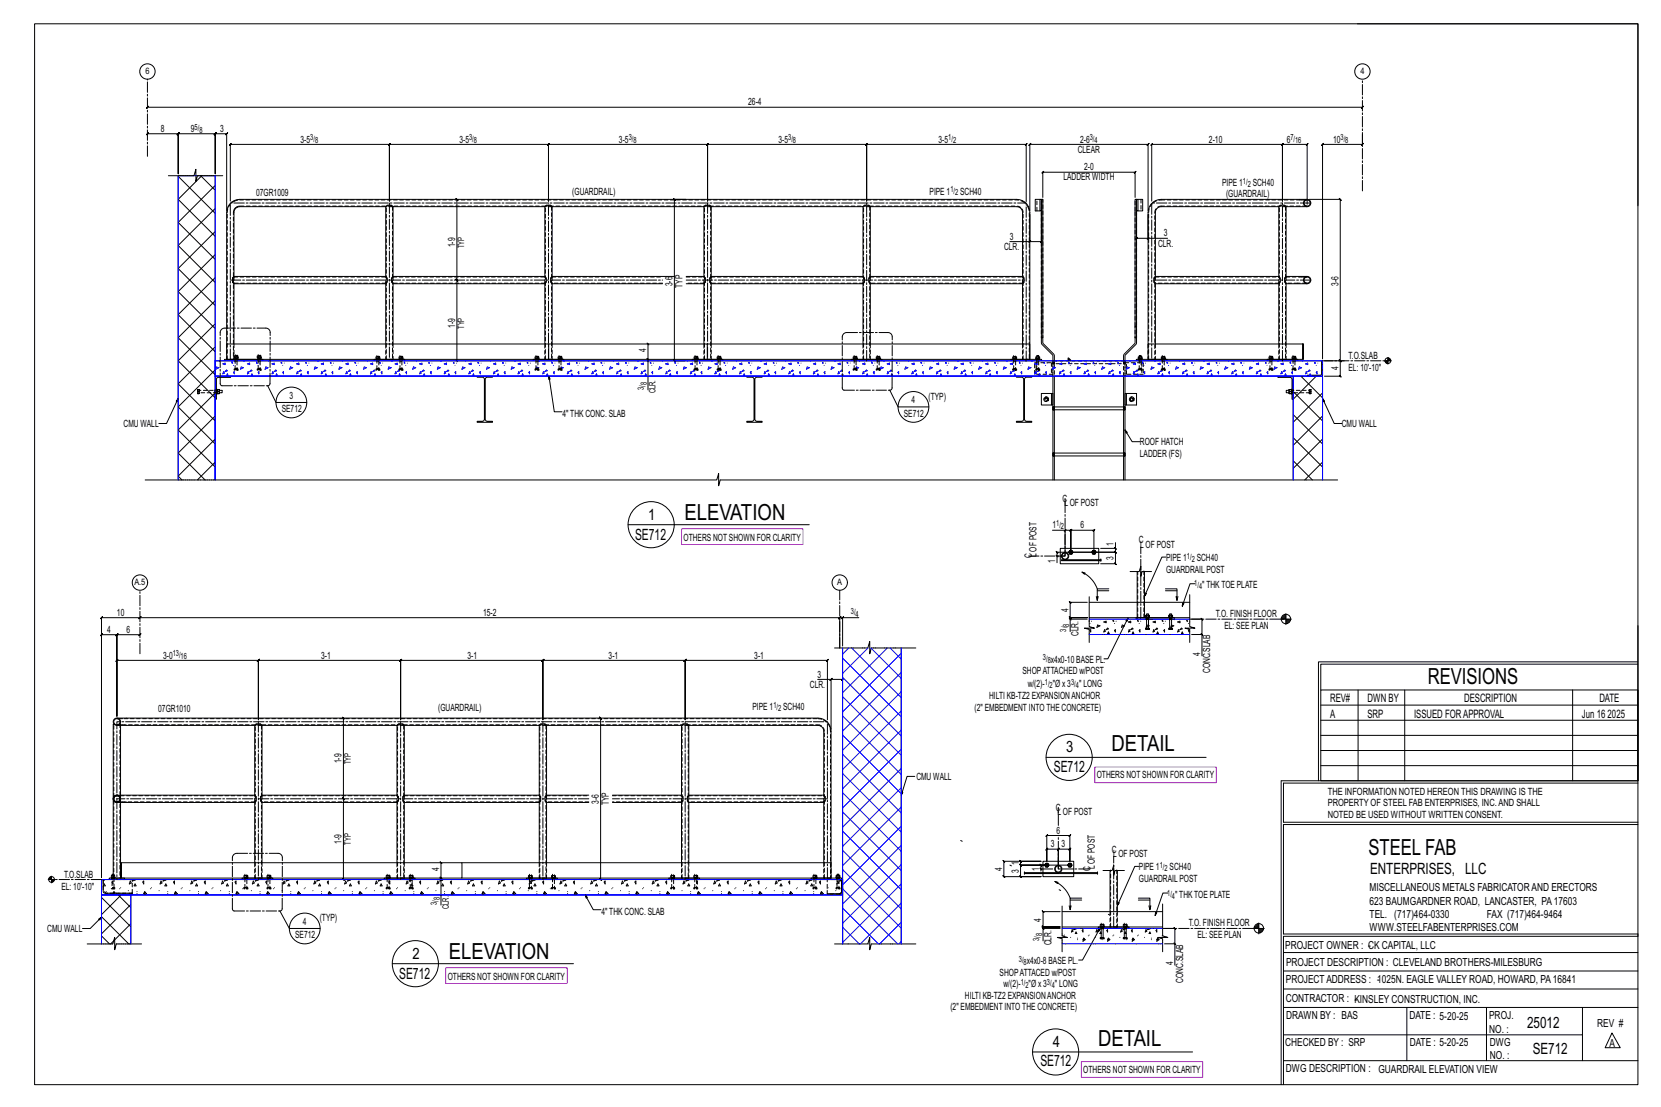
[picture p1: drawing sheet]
<svg xmlns="http://www.w3.org/2000/svg" width="914mm" height="610mm" viewBox="0 0 914 610" stroke-linecap="round" stroke-linejoin="round" font-family="sans-serif">
<defs><g id="words">
<g font-size="12.2">
<text x="377" y="286">ELEVATION</text>
<text x="786" y="377">REVISIONS</text>
<text x="612" y="414">DETAIL</text>
<text x="753" y="471">STEEL FAB</text>
<text x="247" y="528">ELEVATION</text>
<text x="605" y="576">DETAIL</text>
</g>
<g font-size="8.6">
<text x="357" y="286">1</text>
<text x="350" y="297">SE712</text>
<text x="587" y="414">3</text>
<text x="580" y="425">SE712</text>
<text x="754" y="481">ENTERPRISES, LLC</text>
<text x="227" y="528">2</text>
<text x="220" y="539">SE712</text>
<text x="841" y="566">25012</text>
<text x="580" y="577">4</text>
<text x="844" y="580">SE712</text>
<text x="573" y="587">SE712</text>
</g>
<g font-size="6.4">
<text x="732" y="386">REV#</text>
<text x="753" y="386">DWN BY</text>
<text x="806" y="386">DESCRIPTION</text>
<text x="880" y="386">DATE</text>
<text x="732" y="395">A</text>
<text x="753" y="395">SRP</text>
<text x="778" y="395">ISSUED FORAPPROVAL</text>
<text x="871" y="395">Jun 16</text>
<text x="885" y="395">2025</text>
</g>
<g font-size="6.1">
<text x="754" y="491">MISCELLANEOUS METALS FABRICATORAND ERECTORS</text>
<text x="754" y="498">623 BAUMGARDNER ROAD, LANCASTER, PA17603</text>
<text x="754" y="505">TEL. (717)464-0330</text>
<text x="819" y="505">FAX (717)464-9464</text>
<text x="754" y="513">WWW.STEELFABENTERPRISES.COM</text>
<text x="708" y="523">PROJECT OWNER : -CK CAPITAL, LLC</text>
<text x="708" y="532">PROJECT DESCRIPTION : CLEVELAND BROTHERS-MILESBURG</text>
<text x="708" y="541">PROJECTADDRESS : -1025N. EAGLE VALLEY ROAD, HOWARD, PA16841</text>
<text x="708" y="552">CONTRACTOR : -KINSLEY CONSTRUCTION, INC.</text>
<text x="708" y="561">DRAWN BY : BAS</text>
<text x="776" y="561">DATE : 5-20-25</text>
<text x="820" y="561">PROJ.</text>
<text x="820" y="569">NO. :</text>
<text x="879" y="566">REV #</text>
<text x="708" y="576">CHECKED BY : SRP</text>
<text x="776" y="576">DATE : 5-20-25</text>
<text x="820" y="576">DWG</text>
<text x="886" y="577">A</text>
<text x="820" y="583">NO. :</text>
<text x="708" y="590">DWG DESCRIPTION : GUARDRAIL ELEVATION VIEW</text>
</g>
<g font-size="5.5">
<text x="412" y="58">26-4</text>
<text x="89" y="73">8</text>
<text x="105" y="73">9</text>
<text x="121" y="73">3</text>
<text x="165" y="79">3-5</text>
<text x="253" y="79">3-5</text>
<text x="341" y="79">3-5</text>
<text x="429" y="79">3-5</text>
<text x="517" y="79">3-5</text>
<text x="595" y="79">2-6</text>
<text x="666" y="79">2-10</text>
<text x="708" y="79">6</text>
<text x="734" y="79">10</text>
<text x="593" y="84">CLEAR</text>
<text x="597" y="94">2-0</text>
<text x="585" y="99">LADDER WIDTH</text>
<text x="141" y="108">07GR1009</text>
<text x="315" y="107">(GUARDRAIL)</text>
<text x="512" y="107">PIPE 1</text>
<text x="529" y="107">SCH40</text>
<text x="673" y="102">PIPE 1</text>
<text x="690" y="102">SCH40</text>
<text x="675" y="108">(GUARDRAIL)</text>
<text x="641" y="130">3</text>
<text x="251" y="136" transform="rotate(-90 251 136)">1-9</text>
<text x="553" y="138">CLR.</text>
<text x="556" y="132">3</text>
<text x="638" y="136">CLR.</text>
<text x="370" y="158" transform="rotate(-90 370 158)">3-6</text>
<text x="376" y="159" transform="rotate(-90 376 159)">TYP</text>
<text x="737" y="158" transform="rotate(-90 737 158)">3-6</text>
<text x="251" y="181" transform="rotate(-90 251 181)">1-9</text>
<text x="356" y="194" transform="rotate(-90 356 194)">4</text>
<text x="742" y="198">T.O.SLAB</text>
<text x="737" y="204" transform="rotate(-90 737 204)">4</text>
<text x="742" y="204">EL: 10'-10&quot;</text>
<text x="159" y="220">3</text>
<text x="511" y="220">(TYP)</text>
<text x="155" y="227">SE712</text>
<text x="502" y="222">4</text>
<text x="310" y="229">4&quot; THK CONC. SLAB</text>
<text x="498" y="229">SE712</text>
<text x="68" y="235">CMU WALL</text>
<text x="739" y="235">CMU WALL</text>
<text x="628" y="245">ROOF HATCH</text>
<text x="628" y="251">LADDER (FS)</text>
<text x="585" y="276">C</text>
<text x="586" y="278">L</text>
<text x="589" y="278">OF POST</text>
<text x="579" y="291">1</text>
<text x="595" y="291">6</text>
<text x="376" y="298">OTHERS NOT SHOWN FOR CLARITY</text>
<text x="627" y="299">C</text>
<text x="571" y="304" transform="rotate(-90 571 304)">OF POST</text>
<text x="613" y="301" transform="rotate(-90 613 301)">1</text>
<text x="628" y="302">LOF POST</text>
<text x="568" y="307" transform="rotate(-90 568 307)">C</text>
<text x="571" y="307" transform="rotate(-90 571 307)">L</text>
<text x="581" y="310" transform="rotate(-90 581 310)">1</text>
<text x="613" y="308" transform="rotate(-90 613 308)">3</text>
<text x="642" y="309">PIPE 1</text>
<text x="659" y="309">SCH40</text>
<text x="642" y="316">GUARDRAILPOST</text>
<text x="662" y="324">&quot; THKTOE PLATE</text>
<text x="64" y="339">10</text>
<text x="266" y="339">15-2</text>
<text x="588" y="337" transform="rotate(-90 588 337)">4</text>
<text x="669" y="340">T.O. FINISH FLOOR</text>
<text x="674" y="346">EL: SEE PLAN</text>
<text x="59" y="349">4</text>
<text x="70" y="349">6</text>
<text x="594" y="350" transform="rotate(-90 594 350)">CLR.</text>
<text x="90" y="363">3-0</text>
<text x="177" y="363">3-1</text>
<text x="257" y="363">3-1</text>
<text x="335" y="363">3-1</text>
<text x="415" y="363">3-1</text>
<text x="579" y="365">x4x0-10 BASE PL.</text>
<text x="661" y="361" transform="rotate(-90 661 361)">4</text>
<text x="563" y="371">SHOPATTACHED w/POST</text>
<text x="666" y="371" transform="rotate(-90 666 371)">CONC.SLAB</text>
<text x="450" y="373">3</text>
<text x="446" y="379">CLR.</text>
<text x="566" y="379">w/(2)-</text>
<text x="580" y="379">&quot;Ø x 3</text>
<text x="594" y="379">&quot; LONG</text>
<text x="545" y="385">HILTI KB-TZ2 EXPANSIONANCHOR</text>
<text x="87" y="392">07GR1010</text>
<text x="241" y="391">(GUARDRAIL)</text>
<text x="414" y="391">PIPE 1</text>
<text x="431" y="391">SCH40</text>
<text x="536" y="392">(2&quot; EMBEDMENT INTO THE CONCRETE)</text>
<text x="188" y="420" transform="rotate(-90 188 420)">1-9</text>
<text x="504" y="429">CMU WALL</text>
<text x="604" y="428">OTHERS NOT SHOWN FOR CLARITY</text>
<text x="731" y="438">THE INFORMATION NOTED HEREON THIS DRAWING IS THE</text>
<text x="330" y="443" transform="rotate(-90 330 443)">3-6</text>
<text x="335" y="443" transform="rotate(-90 335 443)">TYP</text>
<text x="581" y="446">C</text>
<text x="582" y="449">L</text>
<text x="585" y="449">OF POST</text>
<text x="731" y="444">PROPERTY OF STEEL FAB ENTERPRISES, INC.AND SHALL</text>
<text x="731" y="451">NOTED BE USED WITHOUT WRITTEN CONSENT.</text>
<text x="582" y="459">6</text>
<text x="188" y="465" transform="rotate(-90 188 465)">1-9</text>
<text x="578" y="467">3</text>
<text x="584" y="467">3</text>
<text x="612" y="470">C</text>
<text x="613" y="472">LOF POST</text>
<text x="242" y="479" transform="rotate(-90 242 479)">4</text>
<text x="552" y="480" transform="rotate(-90 552 480)">4</text>
<text x="561" y="476" transform="rotate(-90 561 476)">1</text>
<text x="572" y="480" transform="rotate(-90 572 480)">1</text>
<text x="600" y="480" transform="rotate(-90 600 480)">C</text>
<text x="603" y="479" transform="rotate(-90 603 479)">LOF POST</text>
<text x="627" y="479">PIPE 1</text>
<text x="644" y="479">SCH40</text>
<text x="35" y="483">T.O.SLAB</text>
<text x="561" y="481" transform="rotate(-90 561 481)">3</text>
<text x="627" y="486">GUARDRAILPOST</text>
<text x="34" y="490">EL: 10'-10&quot;</text>
<text x="647" y="494">&quot; THKTOE PLATE</text>
<text x="331" y="504">4&quot; THK CONC. SLAB</text>
<text x="167" y="509">4</text>
<text x="176" y="507">(TYP)</text>
<text x="573" y="508" transform="rotate(-90 573 508)">4</text>
<text x="26" y="513">CMU WALL</text>
<text x="654" y="510">T.O. FINISH FLOOR</text>
<text x="163" y="517">SE712</text>
<text x="579" y="521" transform="rotate(-90 579 521)">CLR.</text>
<text x="659" y="517">EL: SEE PLAN</text>
<text x="565" y="531">x4x0-8 BASE PL.</text>
<text x="646" y="531" transform="rotate(-90 646 531)">4</text>
<text x="246" y="540">OTHERS NOT SHOWN FOR CLARITY</text>
<text x="550" y="537">SHOPATTACED w/POST</text>
<text x="552" y="543">w/(2)-</text>
<text x="566" y="543">&quot;Ø x 3</text>
<text x="581" y="543">&quot; LONG</text>
<text x="651" y="541" transform="rotate(-90 651 541)">CONC.SLAB</text>
<text x="531" y="550">HILTI KB-TZ2 EXPANSIONANCHOR</text>
<text x="523" y="556">(2&quot; EMBEDMENT INTO THE CONCRETE)</text>
<text x="596" y="591">OTHERS NOT SHOWN FOR CLARITY</text>
</g>
<g font-size="4.9">
<text x="80" y="41">6</text>
<text x="749" y="41">4</text>
<text x="256" y="137" transform="rotate(-90 256 137)">TYP</text>
<text x="256" y="181" transform="rotate(-90 256 181)">TYP</text>
<text x="361" y="217" transform="rotate(-90 361 217)">CLR.</text>
<text x="74" y="322">A.5</text>
<text x="461" y="322">A</text>
<text x="193" y="421" transform="rotate(-90 193 421)">TYP</text>
<text x="193" y="465" transform="rotate(-90 193 465)">TYP</text>
<text x="247" y="501" transform="rotate(-90 247 501)">CLR.</text>
</g>
<g font-size="4.7">
<text x="107" y="71">5/</text>
<text x="110" y="73">8</text>
<text x="171" y="77">3/</text>
<text x="258" y="77">3/</text>
<text x="346" y="77">3/</text>
<text x="434" y="77">3/</text>
<text x="522" y="77">1/</text>
<text x="600" y="77">3/</text>
<text x="710" y="77">7/</text>
<text x="738" y="77">3/</text>
<text x="173" y="79">8</text>
<text x="261" y="79">8</text>
<text x="349" y="79">8</text>
<text x="437" y="79">8</text>
<text x="525" y="79">2</text>
<text x="603" y="79">4</text>
<text x="713" y="79">16</text>
<text x="741" y="79">8</text>
<text x="684" y="101">1/</text>
<text x="523" y="106">1/</text>
<text x="526" y="108">2</text>
<text x="687" y="103">2</text>
<text x="354" y="215" transform="rotate(-90 354 215)">3/</text>
<text x="356" y="212" transform="rotate(-90 356 212)">8</text>
<text x="581" y="290">1/</text>
<text x="584" y="291">2</text>
<text x="653" y="308">1/</text>
<text x="656" y="309">2</text>
<text x="657" y="323">1/</text>
<text x="660" y="324">4</text>
<text x="468" y="338">3/</text>
<text x="471" y="340">4</text>
<text x="587" y="348" transform="rotate(-90 587 348)">3/</text>
<text x="589" y="345" transform="rotate(-90 589 345)">8</text>
<text x="95" y="361">13/</text>
<text x="99" y="363">16</text>
<text x="574" y="364">3/</text>
<text x="577" y="365">8</text>
<text x="575" y="377">1/</text>
<text x="590" y="377">3/</text>
<text x="578" y="379">2</text>
<text x="592" y="379">4</text>
<text x="426" y="390">1/</text>
<text x="428" y="392">2</text>
<text x="638" y="478">1/</text>
<text x="641" y="480">2</text>
<text x="242" y="496" transform="rotate(-90 242 496)">8</text>
<text x="643" y="493">1/</text>
<text x="645" y="495">4</text>
<text x="241" y="498" transform="rotate(-90 241 498)">3/</text>
<text x="574" y="516" transform="rotate(-90 574 516)">8</text>
<text x="572" y="518" transform="rotate(-90 572 518)">3/</text>
<text x="561" y="529">3/</text>
<text x="564" y="531">8</text>
<text x="562" y="542">1/</text>
<text x="565" y="544">2</text>
<text x="576" y="542">3/</text>
<text x="579" y="544">4</text>
</g>
</g></defs>
<g fill="none" stroke="#000" stroke-width=".55">
<path d="M19 13h883v584h-883zM747 13h155v100M81 59h669l-1 1 2-2-1 1M82 58l-1 2zM81 74l1-1-1 1h17l1-1-1 1v22v-22l1-1-1 1h20l1-1-1 1v22v-22l1-1-1 1h7h-1l1-1v1v42M750 74v6l1-1-2 1h1h-22l1-1-2 1h1v118M93 97h14l1-4v7l1-3h14M98 97l20 20M98 97h.1M110 97l8 8M111 97l-13 13 20 20M118 115l-20 20 20 21"/>
<path d="M118 102l-20 20M127 111v-31h-1l1-1v1h87l1-1-1 1v31v-31l1-1-1 1h88h-1l1-1v1v31v-31h-1l1-1v1h88h-1l1-1v1v31v-31h-1l1-1v1h87l1-1-1 1v31v-31l1-1-1 1h88h-1l1-1v1v31M212 114h1M212 114v38M212 114h-81l-2 2v1v35M212 114l1-1h3v1M216 114h84M216 114h.1M216 114v38M252 110l-1-1 1 1v44h-1l1 1-1-1 1 1v-1v45M300 114v38M304 114h.1"/>
<path d="M304 114h84M304 114l-1-1h-2l-1 1M304 114v38M378 110h-7v-1l1 1h-1v89v-1l1 1h-1h7M388 114v38M391 114h.1M391 114v-1h-3v1M475 114h-83v38l-1 1v2l1 1v33M475 114l1-1h2l1 1M475 114v38M479 114v38M479 114h82l1 1 1 2v35"/>
<path d="M567 116v-36h-1l2-1-1 1h65h-1l2-1-1 1v36M567 118v15h-11M572 110h1v6h-1zM572 110h-2v6h2M573 110h1v76h-1zM573 117v16h1l-1 1v-1h-6M574 109v-14l1-1-1 1h51h-1l1-1v1v14M625 110h1v76h-1zM626 110v6zM626 117v14l-1 1 1-1h6M626 110h3v6h-3M632 118v13h11"/>
<path d="M634 111v-31l1-1-1 1h72l1-1-1 1v31v-31l1-1-1 1h14h-1l1-1v1v32M704 114h.1M704 114v38M704 114h-66l-1 1-1 2v35M704 114l1-1h2l1 1M708 114h.1M708 114h12M708 114v38M720 110h-81a7 7 0 0 0-7 7v72M721 110h17l-1-1 1 1v89l-1-1 1 1h2M98 123l20 20M118 127l-20 21"/>
<path d="M567 133l-1 1 1-1zM632 131h1l-1 1zM98 148l20 20M118 140l-20 21 20 20M118 153l-20 20M129 156v33M129 152l-1 1v2l1 1M129 152h83l1 1v2l-1 1h-83M129 152h.1M129 156h.1M212 156v33M216 153v-1h84l1 1v2l-1 1h-84v-1z"/>
<path d="M216 156v33M300 156v33M304 156v33M371 152h-67l-1 1v2l1 1h61M378 156h10M378 152h10M388 152h.1M388 156h.1M388 156v33M388 152v1v2v1M392 152h83l1 1v2l-1 1h-83M475 156v33"/>
<path d="M479 156v33M563 152h-84l-1 1v2l1 1h84M563 152h.1M563 156h.1M563 156v33M563 152l1 1v2l-1 1M636 156v33M636 152l-1 1v2l1 1M636 152h68l1 1v2l-1 1h-68M636 152h.1M636 156h.1M704 156v33"/>
<path d="M708 156v33M720 152h-12l-1 1v2l1 1h12M98 173l20 21M118 166l-20 20 20 20M118 178l-20 21M98 199l20 20M118 191l-20 20 20 21M124 198h21v1h-21zM125 189h177v9h-177zM125 189v-72a7 7 0 0 1 7-7h428a7 7 0 0 1 7 7v81M206 198h17v1h-17zM207 198h.1"/>
<path d="M209 198h.1M220 198h.1M221 198h.1M251 198l1 1zM293 198h17v1h-17zM295 198h.1M296 198h.1M302 189h87v9h-87M308 198h.1M309 198h.1M356 189l1 1zM356 197l1 1z"/>
<path d="M357 189v9l-1-1 1 1h-1l1 1v16M381 198h17v1h-17zM383 198h.1M384 198h.1M389 189h178v9h-178M395 198h.1M396 198h.1M469 198h17v1h-17zM470 198h.1M471 198h.1M483 198h.1M484 198h.1"/>
<path d="M556 198h17v1h-17zM558 198h.1M559 198h.1M570 198v-1h1v1M570 198h2zM571 198h.1M572 198v-1h-1v-1h1v2M572 198h.1M573 186v3l7 7v3M574 186v3l6 6v4M588 198l1 1M588 197l1 2"/>
<path d="M588 198v1M588 197l2 1M625 186v3l-6 6v4M626 198h17v1h-17zM626 186l-1 3-6 7v3M627 198v-1v1M627 198h2zM627 198h.1M628 198v-1h-1v-1h1l1 2M628 198h.1M640 198h.1M641 198h.1"/>
<path d="M698 198h16v1h-16zM699 198h.1M700 198h.1M712 198h.1M713 198h.1M717 189v9h-85v-9h86v9h-1M729 199h9l-1-1 1 1v8h-1l1 1v-1h-9M762 199h4M762 199l2 1M763 199l1 1M763 199h1M764 199h.1"/>
<path d="M764 198l1 1M764 197l2 2M764 198v1M764 197v4M764 197l2 1M98 219l-6 14h-5M109 215h1v2h-1zM118 215v1M118 207h9v1h-7h-1v12h-1zM118 216l-20 21 20 20M118 204l-20 20M119 214v3z"/>
<path d="M119 217h.1M119 214h.1M119 215v1M119 215h2v2h-2zM119 214l2 1M119 217h2M121 215h1v1h-1M147 212l5 10h17M263 207h8v1h-3l-1 1v22l1 1h3v1h-8v-1h3l1-1v-22l-1-1h-3zM302 207l3 20h4M411 207h9v1h-4v1v22v1h4v1h-9v-1h3l1-1v-22l-1-1h-3zM490 215l4 9h17"/>
<path d="M560 207h8v1h-3l-1 1v22l1 1h3v1h-8v-1h3l1-1v-22l-1-1h-3zM573 217h7v6h-7zM579 217v6M580 207v57M619 207v57M619 217h7v6h-7zM620 217v6M703 207h9v13h-1v-12h-1h-7zM710 215h-2v1h2M710 215h1v2M710 217h1M711 214v3z"/>
<path d="M711 214h-1v3h1M711 215v1M712 216l16 16M712 215v1M712 216h.1M716 207l12 12M720 207l7-1 1-7v8h-8zM721 215h1v2h-1zM725 207l-13 13M728 219l7 14h4M728 216l-16 17M98 224l20 20"/>
<path d="M118 229l-20 20M580 224h39v2h-39zM619 237l4 6h4M712 228l16 16M728 229l-16 16M98 250l15 14M118 242l-20 20 2 2M118 254l-9 10M580 249h39v2h-39zM712 241l16 16M712 254l10 10M728 242l-16 16"/>
<path d="M728 254l-10 10M80 264h315l1-3v7v-4h340M346 289h100M579 292h7v14h-4v4M586 292l1-1-1 1zM586 292h4h-1l1-1v1v12v-12h-1l1-1v1h12l1-1-1 1v12M614 299v3h-8M581 306l1 1zM584 302h21v8h-21zM588 304a1.1 1.1 0 0 0 2 1 1.1 1.1 0 0 0 1-1M588 304a1.1 1.1 0 0 1 2-1 1.1 1.1 0 0 1 1 1M589 303h1l1 1-1 1h-1l-1-1z"/>
<path d="M590 304h24l1 1-1-1v6l1 1-1-1h-8M590 304h-8h-1l1 1v-1v2M596 315l1 1zM596 315a16 16 0 0 1 8 9M601 304l1 1M602 303l-1 1M602 303h1v1v1h-1l-1-1zM602 305h1M602 303h1M603 303v1M603 304v1M606 308h-22v1h22"/>
<path d="M606 308v1M614 301l1 1zM614 302v2l1 1-1-1h-24M622 315h5l1-3v5l1-2h5M626 315v25h4v-25M642 307h-2l-10 21M463 340l-1 1zM464 340l-1 1zM599 332h-10v-1l1 1h-1v8l1 1-1-1h10h-10l1 1-1-1v1M600 329v16l3 1h-6l3 1v7M600 332h55M604 328v3"/>
<path d="M604 325h6M610 324h-6v7l1-3M631 340v-1v1M631 340h2zM632 340v-1h-1v-1h1l1 2M642 324h6v7l-1-3M642 325h6M643 340v-1h1v1M643 340h2zM645 340v-1h-1v-1h1l1 2M648 328v3M655 327v18l3 1h-6l3 1v7"/>
<path d="M658 321h-3l-4 13M707 338l-2 2M708 339l-2 2M708 340l-1 1M708 338l-3 3M708 338v6M76 341l2-1zM459 357h19l1-4v7l1-3h24M462 340v17M464 340h-2h1l-1 1v-1h-385h1l-2 1 1-1h-21l-1 1 1-1v143v-133h-1l1-1v1h8l1-1-1 1v44v-44l1-1-1 1h13h-1l2-1-1 1M473 340h-9v16M589 340l1 1z"/>
<path d="M599 341h-10v7M600 342h.1M600 340h55M600 343h.1M600 347v1zM601 342h.1M604 344l2 1h-2zM606 341h.1M608 343l1-1v1zM608 347l1 1h-1zM610 346l-1 1zM610 348l1 1h-1z"/>
<path d="M613 342h.1M614 343h.1M614 347v1zM614 342h.1M618 344l1 1h-2zM619 341h1M621 340l-11 23h-2M621 343l1-1v1zM622 347v1h-1zM622 347l1-1h1zM624 348v1h-1zM625 340h22v1h-22z"/>
<path d="M626 342h1zM627 343h.1M627 347h1v1zM628 342h.1M631 346v1zM631 341v5h1v1h1v-1h-1v-5M631 347h1M631 340v1M631 344l2 1h-2zM632 340v1M633 341h.1M635 343l1-1v1z"/>
<path d="M635 347l1 1h-1zM636 347l1-1zM637 348l1 1h-1zM640 342h.1M641 343h.1M641 347v1zM641 342h1M643 346h1v1h-1zM644 341v5h1v1h1v-1h-1v-5M644 347h1M644 340v1M645 344l1 1h-2z"/>
<path d="M645 340v1M647 341h.1M648 343l2-1v1zM649 347v1h-1zM650 347v-1h1zM651 348v1h-1zM653 342h1zM654 343h.1M654 347h1v1zM656 349h6v12M656 341h6l-1-1 1 1v8M661 349l1 1z"/>
<path d="M705 341h6M709 341l-1 1M710 341l-2 2M710 341l-1 2M902 345v85h-197M450 374h8v28M458 374h6l-1 1 1-1M458 374l-1 1zM727 380h175v50h-175zM748 380v50M773 380v50M866 380v50"/>
<path d="M902 366h-175v14M902 364h-176v66M63 399h-1v85M64 395h386a7 7 0 0 1 8 8v72M64 394v-30l1-1-1 1h78l1-1-1 1v32v-32l1-1-1 1h79h-1l1-1v1v32v-32h-1l1-1v1h78h-1l1-1v1v32v-32h-1l1-1v1h78l1-1-1 1v32v-32l1-1-1 1h79h-1l1-1v1v32M66 399v85h-4M140 399v39M140 399h.1M140 399h-74M140 399h1h2h1M144 399h.1M144 399h75"/>
<path d="M144 399v39M189 395l1 1-1-1v45v-1l1 1-1-1 1 1h-1v44M219 399v39M223 399h-1M223 399h-1h-3M223 399v39M297 399v39M297 399h.1M297 399h-74M297 399h1h2h1M301 399h.1M301 399v39"/>
<path d="M331 395h-1l1 1v-1v89M375 399v39M375 399h.1M375 399h-74M375 399h1h2h1M379 399h.1M379 399h71l3 2v2v35l1 1v2l-1 1v33M379 399v39M727 397h175M727 388h175M576 417h88M727 413h175"/>
<path d="M727 405h175M63 439h.1M64 438h1M66 438h74M140 438l1 1v2l-1 1M144 438l-1 1v2l1 1M144 438h75M219 438v1v2v1M223 438l-1 1v2l1 1M223 438h74M297 438l1 1v2l-1 1M301 438l-1 1v2l1 1"/>
<path d="M324 438h-23M337 438h38M375 438l1 1v2l-1 1M379 438l-1 1v2l1 1M379 438h74M504 428h-5l-3 10M705 430v167M727 422h175M902 431h-195v22h195M63 441h.1M65 442h-1M66 442h74"/>
<path d="M140 442h.1M140 442v33M144 442v33M144 442h.1M144 442h75M219 442h.1M219 442v33M223 442v33M223 442h.1M223 442h74M297 442h.1M297 442v33"/>
<path d="M301 442v33M301 442h.1M301 442h23M337 442h38M375 442h.1M375 442v33M379 442v33M379 442h.1M379 442h74M453 442h.1M902 454h-195v60h195v2h-195v81M66 475h1v9h-1z"/>
<path d="M67 475h187v9h-187M242 475l1 1zM243 475v9l-1-1 1 1h-1l1 1v-1v14M254 475h204v9h-204M529 463h1M552 474h1h20h-11h-1l1 1v-1v2h-1l1 1v-1h14h-14h-1l1 1v-1v7l-1-1 1 1h11h-20l-1-1 1 1v-9v1zM556 476l1 1M573 478l1 1zM576 476h-1l1 1M576 475h1v1v1h-1l-1-1zM576 477h1M576 475h1"/>
<path d="M576 460v1l1-1h-1h13l-1 1 1-1v14v-6v-1l-1 1h1h-6v-1l-1 1h1v11v-11v-1l-1 1h1h-7l1-1-1 1v6zM577 476v1M580 479h-7v1M588 476v1M588 475h2v1v1h-2v-1zM588 477h1M588 475h1M589 476h-16l1 1-1-1v3M590 476v1M607 479h5l1-3v6l1-3h5M611 479v23M615 479v23"/>
<path d="M627 477h-2l-10 22M27 484h3M28 483l-1 1M28 484h.1M28 482v4M29 484l-1 1M30 484l-2 2M30 485l-1 1M56 484h1v7v1h16v1h-17zM56 494l16 16M56 493h.1M57 484v1"/>
<path d="M57 487l1 1h-1zM58 491h1M60 484h9h-9zM61 483v-1h1v1M62 484h.1M62 485v2v-1zM62 483l-1 1h1M62 482h.1M62 492l1-1v1M62 481v1M63 484h.1M65 493l7 7"/>
<path d="M66 489h.1M67 493l-11 11M71 490h.1M72 485v1l-1 1zM72 498l-16 16M74 484l-1 1h1v-1M74 487l1 1h-1zM75 492h.1M75 491h.1M79 485v2v-1zM79 493l1-1h1l-1 1M80 491v1h-1z"/>
<path d="M83 489h.1M88 490h.1M89 485v1l-1 1zM91 484l-1 1h1v-1M91 487l1 1h-1zM92 492h.1M92 491h.1M96 485v2v-1zM96 493l1-1h1l-1 1M97 491v1h-1zM100 489h.1M104 490h1"/>
<path d="M106 485v1l-1 1zM107 484v1h1v-1M108 487l1 1h-1zM109 492h.1M109 491h.1M113 485v2l-1-1zM113 493l1-1h1l-2 1M114 491v1h-1zM117 489h.1M121 490h.1M123 485v1l-1 1zM124 484v1h1v-1"/>
<path d="M125 487l1 1h-1zM126 492h.1M126 491h.1M130 485v2l-1-1zM130 493v-1h2l-2 1M130 491l1 1h-1zM133 484h17h-17zM134 489h.1M135 484h.1M136 484h.1M138 490h.1M139 485l1 1-1 1z"/>
<path d="M141 484v1h1v-1M142 487l1 1h-1zM143 492h.1M143 491h.1M147 485v2l-1-1zM147 493v-1h1l-1 1M147 491l1 1h-1zM148 484h.1M149 484h.1M151 489h.1M155 490h.1M156 485l1 1-1 1z"/>
<path d="M158 484l-1 1h2v-1M159 487l1 1h-2zM160 492h.1M160 491h.1M164 485v2l-1-1zM164 493v-1h1l-1 1M164 491l1 1h-1zM167 489h1M168 489h.1M172 490h.1M173 485l1 1-1 1zM175 484l-1 1h2v-1"/>
<path d="M176 487v1h-1zM177 492h.1M177 491h.1M181 485v2l-1-1zM181 493v-1h1l-1 1M181 491l1 1h-1zM184 489h.1M185 489h.1M189 484l1 1zM189 490h.1M190 485l1 1-1 1zM192 484l-1 1h2v-1"/>
<path d="M193 487v1h-1zM194 492h.1M194 491h.1M198 485v2l-1-1zM198 493v-1h1l-1 1M198 491l1 1h-1zM201 489h.1M202 489h.1M206 490h.1M207 485l1 1-1 1zM209 484l-1 1h2v-1M210 487v1h-1z"/>
<path d="M211 492h.1M211 491h.1M212 484h16h-16zM213 484h.1M214 484h.1M215 485v2l-1-1zM215 493v-1h1l-1 1M215 491l1 1h-1zM218 489h.1M219 489h.1M223 490h.1M224 485l1 1-1 1z"/>
<path d="M226 484h.1M226 484l-1 1h2l-1-1M227 487v1h-1zM227 484h.1M228 492h.1M228 491h.1M232 485v2l-1-1zM232 493v-1h1l-1 1M232 491l1 1h-1zM235 489h.1M236 489h.1M240 490h.1"/>
<path d="M241 485l1 1-1 1zM242 483l1 1zM243 484l-1 1h2l-1-1M244 487v1h-1zM245 492h.1M245 491h.1M248 485v2v-1zM249 493v-1h1l-1 1M249 491l1 1h-2zM252 489h.1M253 489h.1M257 490h.1"/>
<path d="M258 485l1 1-2 1zM260 484l-1 1h2l-1-1M261 487v1h-1zM262 492h.1M262 491h.1M265 485v2v-1zM265 493l1-1h1l-1 1M266 491v1h-1zM269 489h.1M270 489h.1M274 490h.1M275 485v1l-1 1z"/>
<path d="M277 484l-1 1h2l-1-1M278 487v1h-1zM279 492h.1M279 491h.1M282 485v2v-1zM282 493l1-1h1l-1 1M283 491v1h-1zM286 489h.1M287 489h.1M290 484h17h-17zM291 490h.1M291 484h.1"/>
<path d="M292 485v1l-1 1zM293 484h.1M294 484l-1 1h1v-1M294 487l1 1h-1zM296 492h.1M296 491h.1M299 485v2v-1zM299 493l1-1h1l-1 1M300 491v1h-1zM303 489h.1M303 489h1M304 484h.1"/>
<path d="M305 484h.1M308 490h.1M309 485v1l-1 1zM311 484l-1 1h1v-1M311 487l1 1h-1zM312 492h1M312 491h1M316 485v2v-1zM316 493l1-1h1l-1 1M317 491v1h-1zM320 489h.1M322 493l5 8h4"/>
<path d="M325 490h.1M326 485v1l-1 1zM328 484l-1 1h1v-1M328 487l1 1h-1zM329 492h.1M329 491h.1M330 484l1 1zM333 485v2v-1zM333 493l1-1h1l-1 1M334 491v1h-1zM337 489h.1M342 490h.1"/>
<path d="M343 485v1l-1 1zM345 484l-1 1h1v-1M345 487l1 1h-1zM346 492h.1M346 491h.1M350 485v2v-1zM350 493l1-1h1l-1 1M351 491v1h-1zM354 489h.1M358 490h1M360 485v1l-1 1zM361 484v1h1v-1"/>
<path d="M362 487l1 1h-1zM363 492h.1M363 491h.1M367 485v2l-1-1zM367 493l1-1h1l-2 1M368 491v1h-1zM368 484h17h-17zM370 484h.1M371 489h.1M371 484h.1M375 490h.1M377 485v1l-1 1z"/>
<path d="M378 484v1h1v-1M379 487l1 1h-1zM380 492h.1M380 491h.1M382 484h.1M384 484h.1M384 485v2l-1-1zM384 493v-1h2l-2 1M384 491l1 1h-1zM388 489h.1M392 490h.1M393 485l1 1-1 1z"/>
<path d="M395 484v1h1v-1M396 487l1 1h-1zM397 492h.1M397 491h.1M401 485v2l-1-1zM401 493v-1h1l-1 1M401 491l1 1h-1zM405 489h.1M409 490h.1M410 485l1 1-1 1zM412 484l-1 1h2v-1M413 487l1 1h-2z"/>
<path d="M414 492h.1M414 491h.1M418 485v2l-1-1zM418 493v-1h1l-1 1M418 491l1 1h-1zM421 489h1M422 489h.1M426 490h.1M427 485l1 1-1 1zM429 484l-1 1h2v-1M430 487v1h-1zM431 492h.1"/>
<path d="M431 491h.1M435 485v2l-1-1zM435 493v-1h1l-1 1M435 491l1 1h-1zM438 489h.1M439 489h.1M443 490h.1M444 485l1 1-1 1zM446 484l-1 1h2v-1M447 484h16h-16zM447 487v1h-1zM448 492h.1"/>
<path d="M448 491h.1M448 484h.1M449 484h.1M452 485v2l-1-1zM452 493v-1h1l-1 1M452 491l1 1h-1zM455 489h.1M455 492h8v-8h1v9h-9zM456 489h.1M460 490h.1M460 483v-1h1v1M460 483l2 1z"/>
<path d="M461 484h.1M461 485l1 1-1 1zM462 483v-1h-1v-1h1v2M462 484h.1M463 484l-1 1h1M463 484v7l-1 1h-7M463 488h.1M564 480v1M564 481h19h-19M574 481v2h17v-2M574 481v-7h17v7M581 485l1 1v1z"/>
<path d="M581 485a16 16 0 0 1 8 10M583 481h21M583 490h1M585 499v16l3 1h-6l3 1v7M589 499v2M589 496h6M595 495h-6v6l1-2M604 480v1M627 495h6v6l1-2M627 496h6M632 499l1 2M640 498v17l3 1h-6l3 1v7"/>
<path d="M643 492h-3l-4 12M48 520h14l1-4v7l1-3h14M56 505l-6 6h-5M56 505l15 15M56 515l4 5M72 509l-11 11M72 519l-1 1M154 502l5 9h17M459 520h19l1-4v7l1-3h24M574 511l1 1zM584 511h-10v7M584 502h-10l1 1-1-1v8l1 1-1-1h10h-10l1 1-1-1v1"/>
<path d="M585 502h55M585 510h55M586 515h.1M589 516h.1M590 512l1 1h-1zM592 511l-1 1 1-1M592 513l1 1h-1zM593 517h.1M596 512v1v-1zM597 517h-1zM597 517l-1 1zM599 515h.1"/>
<path d="M600 515h.1M603 516h.1M604 512v1h-1zM605 510h17v1h-17zM605 511v1l1-1M606 511l-10 18h-2M606 516v1zM606 513v1h-1zM606 512v4h1v1h1v-1h-1v-4M606 517h1M607 517h.1M610 512v1l-1-1z"/>
<path d="M610 517h1h-1zM610 517h1l-1 1zM610 503l1 1M613 515h.1M616 516h1M617 512l1 1h-1zM618 516h1v1h-1zM619 511l-1 1 1-1M619 512v4h1v1h1v-1h-1v-4M619 517h1M619 513l1 1h-1zM620 517h.1"/>
<path d="M623 512v1v-1zM624 517h-1zM624 517h1l-2 1zM626 515h.1M627 515h.1M630 516h.1M631 512v1h-1zM632 511v1l1-1M633 513v1zM634 517h.1M637 512v1l-1-1zM637 517h1h-1z"/>
<path d="M637 517h1l-1 1zM640 515h.1M641 520h6v11M641 511h6h-1l1 1v-1v9M646 519l1 1zM690 511h6M693 509l-3 2M693 511h-1M693 509l-2 2M693 510l-1 1M693 508v6M694 511l-1 1"/>
<path d="M695 511l-2 2M695 511l-2 3M696 512l-2 2M216 531h100M707 535h195M707 525h195M707 555h195M707 545h195M774 555v29M818 555v29M871 555v29M568 579h89"/>
<path d="M707 570h164M887 569l5 8h-8zM707 584h195"/>
<circle cx="81" cy="39" r="4"/>
<circle cx="750" cy="39" r="4"/>
<circle cx="720" cy="112" r="1.7"/>
<circle cx="720" cy="112" r="2"/>
<circle cx="720" cy="154" r="1.7"/>
<circle cx="720" cy="154" r="2"/>
<circle cx="764" cy="199" r="1.6"/>
<circle cx="160" cy="222" r="8"/>
<circle cx="503" cy="224" r="8"/>
<circle cx="358" cy="289" r="13"/>
<circle cx="586" cy="306" r="1.7"/>
<circle cx="586" cy="306" r="2"/>
<circle cx="590" cy="304" r=".5"/>
<circle cx="602" cy="304" r=".5"/>
<circle cx="77" cy="321" r="4"/>
<circle cx="462" cy="321" r="4"/>
<circle cx="708" cy="341" r="2.6"/>
<circle cx="64" cy="397" r="1.7"/>
<circle cx="64" cy="397" r="2"/>
<circle cx="589" cy="417" r="13"/>
<circle cx="64" cy="440" r="1.7"/>
<circle cx="64" cy="440" r="2"/>
<circle cx="576" cy="476" r=".5"/>
<circle cx="583" cy="479" r="2"/>
<circle cx="583" cy="479" r="1.7"/>
<circle cx="589" cy="476" r=".5"/>
<circle cx="28" cy="484" r="1.6"/>
<circle cx="168" cy="511" r="8"/>
<circle cx="693" cy="511" r="2.6"/>
<circle cx="229" cy="531" r="13"/>
<circle cx="581" cy="579" r="13"/>
</g>
<path d="M375 291h67v9h-67zM603 422h67v9h-67zM245 533h67v9h-67zM595 585h67v8h-67z" fill="none" stroke="#f0f" stroke-width=".55"/>
<g fill="none" stroke="#00f" stroke-width=".55">
<path d="M98 97v167v-167h20v167v-48M118 97v167M118 199h610v8h-610zM121 199h.1M128 200h.1M129 200h.1M134 199h1M141 200h1zM143 200h.1M148 199h.1M155 200h.1M156 200h1"/>
<path d="M162 199h.1M168 200h1zM170 200h.1M175 199h.1M182 200h.1M184 200h.1M189 199h.1M195 200h1zM197 200h.1M202 199h.1M209 200h.1M211 200h.1"/>
<path d="M216 199h.1M223 200h.1M224 200h.1M229 199h.1M236 200h1zM238 200h.1M243 199h.1M250 200h.1M251 200h.1M256 199h.1M263 200h1zM265 200h.1"/>
<path d="M270 199h.1M277 200h.1M278 200h.1M283 199h1M290 200h1zM292 200h.1M297 199h.1M304 200h.1M305 200h1M311 199h.1M317 200h1zM319 200h.1"/>
<path d="M324 199h.1M331 200h.1M333 200h.1M338 199h.1M344 200h1zM346 200h.1M351 199h.1M358 200h.1M360 200h.1M365 199h.1M372 200h.1M373 200h.1"/>
<path d="M378 199h.1M385 200h1zM387 200h.1M392 199h.1M399 200h.1M400 200h.1M405 199h.1M412 200h1zM414 200h.1M419 199h.1M426 200h.1M427 200h.1"/>
<path d="M432 199h1M439 200h1zM441 200h.1M446 199h.1M453 200h.1M454 200h1M460 199h.1M466 200h1zM468 200h.1M473 199h.1M480 200h.1M482 200h.1"/>
<path d="M487 199h.1M493 200h1zM495 200h.1M500 199h.1M507 200h.1M509 200h.1M514 199h.1M521 200h.1M522 200h.1M527 199h.1M534 200h1zM536 200h.1"/>
<path d="M541 199h.1M548 200h.1M549 200h.1M554 199h.1M561 200h1zM563 200h.1M568 199h.1M575 200h.1M576 200h.1M581 199h1M588 200h1zM590 200h.1"/>
<path d="M595 199h.1M602 200h.1M604 200h.1M609 199h.1M615 200h1zM617 200h.1M622 199h.1M629 200h.1M631 200h.1M636 199h.1M642 200h1zM644 200h.1"/>
<path d="M649 199h.1M656 200h.1M658 200h.1M663 199h.1M670 200h.1M671 200h.1M676 199h.1M683 200h1zM685 200h.1M690 199h.1M697 200h.1M698 200h.1"/>
<path d="M703 199h.1M710 200h1zM712 200h.1M717 199h.1M724 200h.1M725 200h.1M728 199h-610v8h610v57v-57h-16v57M119 202h2l-2 1zM123 200h1v1zM123 205v1zM124 205l1-1zM125 206l1 1h-1z"/>
<path d="M127 207h576M129 201h.1M129 205v1v-1zM133 202h1l-2 1zM136 200h1v1zM137 205l-1 1zM138 204h1l-2 1zM139 206v1h-1zM142 201h.1M143 205v1l-1-1zM146 202h2l-2 1zM150 200h1v1z"/>
<path d="M150 205h1l-1 1zM151 205l1-1zM152 206l1 1h-1zM156 201h.1M156 205v1v-1zM160 202h1l-2 1zM163 200h2v1zM164 205l-1 1zM165 205v-1h1zM166 206v1h-1zM169 201h.1M170 205v1l-1-1z"/>
<path d="M173 202h2l-2 1zM177 200h1v1zM177 205h1l-1 1zM179 204l-1 1zM179 206l1 1h-1zM183 201h.1M183 205v1v-1zM187 202h1l-1 1zM190 200h2v1zM191 205l-1 1zM192 205v-1h1zM193 206v1h-1z"/>
<path d="M196 201h.1M197 205v1l-1-1zM200 203l2-1h-1l-1 1M204 200h1v1zM204 205h1l-1 1zM205 205l1-1zM206 206l1 1h-1zM210 201h.1M210 205v1v-1zM214 202h1l-1 1zM217 200h2v1zM218 205l-1 1z"/>
<path d="M219 205l1-1zM220 206v1zM223 201h.1M224 205v1l-1-1zM228 202h1l-2 1zM231 200h1v1zM231 205h1l-1 1zM232 205l1-1h1zM234 206v1h-1zM237 201h.1M237 205v1v-1zM241 202h1l-1 1z"/>
<path d="M245 200h1v1zM245 205v1zM246 205l1-1zM247 206l1 1h-1zM250 201h1M251 205v1l-1-1zM255 202h1l-2 1zM258 200h1v1zM259 205l-1 1zM259 205l1-1h1zM261 206v1h-1zM264 201h.1"/>
<path d="M264 205v1v-1zM268 202h2l-2 1zM272 200h1v1zM272 205v1zM274 204l-1 1zM274 206l1 1h-1zM278 201h.1M278 205v1v-1zM282 202h1l-2 1zM285 200h1v1zM286 205l-1 1zM286 205l1-1h1z"/>
<path d="M288 206v1h-1zM291 201h.1M292 205v1l-1-1zM295 202h2l-2 1zM299 200h1v1zM299 205h1l-1 1zM300 205l1-1zM302 207h-1v-1l1 1M305 201h.1M305 205v1v-1zM309 202h1l-2 1zM312 200h2v1z"/>
<path d="M313 205l-1 1zM314 205v-1h1zM315 206v1h-1zM318 201h.1M319 205v1l-1-1zM322 202h2l-2 1zM326 200h1v1zM326 205h1l-1 1zM327 205l1-1zM328 206l1 1h-1zM332 201h.1M332 205v1v-1z"/>
<path d="M336 202h1l-1 1zM339 200h2v1zM340 205l-1 1zM341 205v-1h1zM342 206v1h-1zM345 201h.1M346 205v1l-1-1zM350 202h1l-2 1zM353 200h1v1zM353 205h1l-1 1zM354 205l1-1zM355 206l1 1h-1z"/>
<path d="M359 201h.1M359 205v1v-1zM363 202h1l-1 1zM366 200h2v1zM367 205l-1 1zM368 205l1-1zM369 206v1zM372 201h.1M373 205v1l-1-1zM377 202h1l-2 1zM380 200h1v1zM380 205h1l-1 1z"/>
<path d="M381 205l1-1h1zM383 206v1h-1zM386 201h.1M386 205v1v-1zM390 202h1l-1 1zM394 200h1v1zM394 205v1zM395 205l1-1zM396 206l1 1h-1zM399 201h1M400 205v1l-1-1zM403 203l2-1h-1l-1 1"/>
<path d="M407 200h1v1zM408 205l-1 1zM408 205l1-1h1zM410 206v1h-1zM413 201h.1M413 205v1v-1zM417 202h2l-2 1zM421 200h1v1zM421 205h1l-1 1zM423 204l-1 1zM423 206l1 1h-1zM427 201h.1"/>
<path d="M427 205v1v-1zM431 202h1l-2 1zM434 200h1v1zM435 205l-1 1zM436 204h1l-2 1zM437 206v1h-1zM440 201h.1M441 205v1l-1-1zM444 202h2l-2 1zM448 200h1v1zM448 205h1l-1 1zM450 204l-1 1z"/>
<path d="M450 206l1 1h-1zM454 201h.1M454 206v-1v1M458 202h1l-2 1zM461 200h2v1zM462 205l-1 1zM463 204h1l-1 1zM464 206v1h-1zM467 201h.1M468 205v1l-1-1zM471 202h2l-2 1zM475 200h1v1z"/>
<path d="M475 205h1l-1 1zM476 205l1-1zM477 206l1 1h-1zM481 201h.1M481 205v1v-1zM485 202h1l-1 1zM488 200h2v1zM489 205l-1 1zM491 204l-1 1zM491 206v1zM494 201h.1M495 205v1l-1-1z"/>
<path d="M499 202h1l-2 1zM502 200h1v1zM502 205h1l-1 1zM503 205l1-1zM505 207h-1v-1l1 1M508 201h.1M508 205v1v-1zM512 202h1l-1 1zM515 200h2v1zM516 205l-1 1zM517 205l1-1zM518 206v1z"/>
<path d="M521 201h.1M522 205v1l-1-1zM526 202h1l-2 1zM529 200h1v1zM529 205h1l-1 1zM530 205l1-1h1zM532 206v1h-1zM535 201h.1M535 205v1v-1zM539 202h1l-1 1zM543 200h1v1zM543 205v1z"/>
<path d="M544 205l1-1zM545 206l1 1h-1zM548 201h1M549 205v1v-1zM553 202h1l-2 1zM556 200h1v1zM557 205l-1 1zM557 205l1-1h1zM559 206v1h-1zM562 201h.1M562 205v1v-1zM566 202h2l-2 1z"/>
<path d="M570 200h1v1zM570 205h1l-1 1zM571 205l1-1zM572 206l1 1h-1zM576 201h.1M576 205v1v-1zM580 202h1l-2 1zM583 200h1v1zM584 205l-1 1zM584 205l1-1h1zM586 206v1h-1zM589 201h.1"/>
<path d="M590 205v1l-1-1zM593 202h2l-2 1zM597 200h1v1zM597 205h1l-1 1zM598 205l1-1zM599 206l1 1h-1zM603 201h.1M603 205v1v-1zM606 203l2-1h-1v1M610 200h2v1zM611 205l-1 1zM612 205v-1h1z"/>
<path d="M613 206v1h-1zM616 201h.1M617 205v1l-1-1zM620 202h2l-2 1zM624 200h1v1zM624 205h1l-1 1zM625 205l1-1zM626 206l1 1h-1zM630 201h.1M630 205v1v-1zM634 202h1l-1 1zM637 200h2v1z"/>
<path d="M638 205l-1 1zM639 205l1-1zM640 206v1zM643 201h.1M644 205v1l-1-1zM648 202h1l-2 1zM651 200h1v1zM651 205h1l-1 1zM652 205l1-1zM653 206l1 1h-1zM657 201h.1M657 206v-1v1"/>
<path d="M661 202h1l-1 1zM664 200h2v1zM665 205l-1 1zM666 205l1-1zM667 206v1zM670 201h.1M671 205v1l-1-1zM675 202h1l-2 1zM678 200h1v1zM678 205h1l-1 1zM679 205l1-1h1zM681 206v1h-1z"/>
<path d="M684 201h.1M684 205v1v-1zM688 202h1l-1 1zM692 200h1v1zM692 205v1zM693 205l1-1zM694 206l1 1h-1zM697 201h1M698 205v1v-1zM702 202h1l-2 1zM705 200h1v1zM706 205l-1 1z"/>
<path d="M706 205l1-1h1zM708 207h-1l1-1v1M711 201h.1M711 205v1v-1zM715 202h2l-2 1zM719 200h1v1zM719 205h1l-1 1zM720 205l1-1zM721 206l1 1h-1zM725 201h.1M725 205v1v-1zM467 357l-3 3"/>
<path d="M469 357l27 27M478 357l-14 14M479 357l17 17M488 357l-24 24M490 357l6 6M496 357v163M496 360l-32 32M600 341h55M600 349h55M464 373l32 32M464 362l32 33M496 370l-32 33"/>
<path d="M464 384l32 32M464 394l32 32M496 391l-32 33M496 381l-32 32M464 405l32 32M464 415l32 33M496 413l-32 32M496 402l-32 32M464 437l32 32M464 426l32 32M496 423l-32 33M496 434l-32 32"/>
<path d="M464 458l32 32M464 447l32 32M496 444l-32 33M496 455l-32 32M464 479l32 32M464 468l32 33M496 466l-32 32M496 476l-32 32M56 484h408v9h-408zM57 484h406M72 493h-16v27v-27h16v27v-27h392v27v-163v163M73 493h382"/>
<path d="M464 489l30 31M496 487l-32 32M496 497l-22 23M464 500l20 20M464 511l9 9M496 508l-12 12M496 518l-1 2M585 511h55M585 520h55"/>
</g>
<g fill="none" stroke="#000" stroke-width=".55" stroke-dasharray="2 1.4">
<path d="M125 117l1-3M126 114l3-3M129 116l-1 82M129 111l3-1M130 114l-1 2M132 110h428l3 1M132 114h-2M213 114h-1M215 113h.1M215 113h1M216 113v1M216 114h.1"/>
<path d="M216 114v84M216 114h-3M300 114h-168M300 114h.1M300 114l1-1M303 113h.1M303 113v1M303 114h1M304 114h.1M304 114v84M304 114h-4M388 114h.1"/>
<path d="M388 114l1-1M390 113h.1M390 113h1M391 113v1M391 114h.1M391 114v84M391 114h-3M392 114h-1M475 114h.1M478 113h.1M478 113l1 1M479 114h.1"/>
<path d="M479 114v84M479 114h-4M562 114h-2h-260M563 111l3 3M563 117l-1-3M566 114l1 3v81M571 116v-6M573 116v-6h1v6M625 116v-6h1v6M628 110v6M632 117a7 7 0 0 1 3-5M635 112l4-2"/>
<path d="M636 115v83M639 114h-2l-1 1M639 110h77M704 114h.1M704 114l1-1M707 113h.1M707 113v1M707 114h1M708 114h.1M708 114v84M708 114h-4M716 110h1"/>
<path d="M716 114h-77M717 110h1M718 110h.1M718 110h1M719 114h-3M719 110h1M720 114h-1M128 154v-1M128 153h1M128 155h.1M129 153h.1M129 156l-1-1"/>
<path d="M129 156h.1M129 152v4M129 153l83-1M129 152v1M212 156h.1M212 153h1M212 156v-4M212 156h-83M213 156h-1M213 155v1M213 153v1M213 155h.1"/>
<path d="M216 154v-1M216 153h.1M216 155h.1M216 156v-1M216 156h.1M216 153l84-1M216 152v1M216 152v4M300 156h.1M300 153h.1M300 156v-4M300 156h-84"/>
<path d="M300 155v1M300 153l1 1M301 155h-1M301 155h.1M303 154v-1M303 153h1M303 155h.1M304 155h-1M304 153h.1M304 156v-1M304 152v1M304 153h61"/>
<path d="M304 156h.1M304 152v4M365 156h-61M378 153l10-1M388 156v-4M388 156h.1M388 153h.1M388 156h-10M388 155v1M388 153v1M388 155h.1M391 154v-1"/>
<path d="M391 153h.1M391 155h.1M391 153h1M391 156v-1M392 156h-1M392 152v4M392 156h.1M392 153l83-1M392 152v1M475 156h.1M475 153h1M475 156v-4"/>
<path d="M475 156h-83M476 155l-1 1M476 153v1M476 155h.1M478 154l1-1M479 153h.1M479 155h-1M479 155h.1M479 156v-1M479 153h84M479 156h.1M479 152v1"/>
<path d="M479 152v4M563 156v-4M563 153v-1M563 156h.1M563 156h-84M563 153l1 1M563 155v1M564 155h-1M564 155h.1M635 154v-1M635 153h1M635 155h.1"/>
<path d="M636 155h-1M636 153h.1M636 156v-1M636 156h.1M636 152v4M636 152v1M636 153h68M704 153v-1M704 156h.1M704 156v-4M704 156h-68M704 153l1 1"/>
<path d="M704 155v1M705 155h-1M705 155h.1M707 154v-1M707 153h1M707 155h.1M708 155h-1M708 153h.1M708 156v-1M708 153h8M708 156h.1M708 152v1"/>
<path d="M708 152v4M714 156h-6M716 153h1M717 153h1M718 153h.1M718 153h1M719 156h-5M719 153h1M720 156h-1M573 180v-64h1v64M573 180h1v6h-1zM625 180v-64h1v64"/>
<path d="M625 180h1v6h-1zM125 198v-81M129 198h-4v-9M129 189v9M129 196v1zM129 197h2zM129 198h1v1M129 199v-1M129 195h1l1 2h-1v-1v1h-1zM129 196h1zM130 199v-1M130 199h-1v-1"/>
<path d="M130 198v1M131 198v1M142 196v1zM142 197h2zM142 198h1v1M142 199v-1M142 195h1l1 2h-1v-1v1h-1zM142 196h1zM143 199h-1v-1M143 198v1M207 197v1zM207 198h2z"/>
<path d="M207 198h1v1M207 199v-1M207 198h2M207 196h2v2v-1v1h-2zM207 197h2zM208 199v-1M208 199h-1v-1M208 198v1M209 198v1M213 198v-84l1-1M216 198h-4v-9M216 189v9"/>
<path d="M220 197v1zM220 198h2zM220 198h1v1M220 199v-1M220 198h1M220 196h1l1 2h-1v-1v1h-1zM220 197h1zM221 199h-1v-1M221 198v1M295 197v1zM295 198h2zM295 198h1v1"/>
<path d="M295 199v-1M295 198h1M295 196h1l1 2h-1v-1v1h-1zM295 197h1zM296 199h-1v-1M296 198v1M300 198v-84M304 198h-4v-9M304 189v9M307 197h1v1h-1zM307 198h2zM308 198v1"/>
<path d="M308 199v-1M308 198h1M308 196h1v2v-1v1h-1zM308 197h1zM309 198v1M382 197h1v1h-1zM382 198h2zM383 198v1M383 199v-1M383 198h1M383 196h1v2v-1v1h-1zM383 197h1z"/>
<path d="M384 198v1M388 198v-84M391 198h-3v-9M392 189l-1 9M395 197v1zM395 198h2zM395 198h1v1M395 199v-1M395 198h1M395 196h1l1 2h-1v-1v1h-1zM395 197h1zM396 199v-1"/>
<path d="M396 199h-1v-1M396 198v1M470 197v1zM470 198h2zM470 198h1v1M470 199v-1M470 198h1M470 196h1l1 2h-1v-1v1h-1zM470 197h1zM471 199h-1v-1M471 198v1M475 198v-84l2-1"/>
<path d="M479 198h-4v-9M479 189v9M482 197h1v1h-1zM482 198h3zM483 198v1M483 199v-1M483 198h1M483 196h1l1 2h-1v-1v1h-1zM483 197h1zM484 198v1M558 197v1zM558 198h2z"/>
<path d="M558 198h1v1M558 199v-1M558 198h1M558 196h1l1 2h-1v-1v1h-1zM558 197h1zM559 199h-1v-1M559 198v1M563 198v-81M567 198h-4v-9M570 200h10v6M570 198h1v-1h1M571 198h.1"/>
<path d="M571 199v-1M571 198h1M571 198h1v-1M571 198v1v-1M571 198v1M572 198v1M572 198h.1M579 200v6M580 199h.1M580 200h.1M619 199v1zM619 199h.1"/>
<path d="M619 199h-39v8M619 199v1h-39M619 199v8M619 200h.1M619 200h10v6M627 198v-1h1M627 198h.1M627 199v-1M627 198h1M627 198h1v-1M627 198l1 1-1-1M628 198v1"/>
<path d="M628 198h1M629 200v6M632 198v-81M636 198h-4v-9M636 189v9M639 197h1v1h-1zM639 198h2zM640 198v1M640 199v-1M640 198h1M640 196h1v2v-1v1h-1zM640 197h1z"/>
<path d="M641 198v1M699 197v1zM699 198h2zM699 198h1v1M699 199v-1M699 198h1M699 196h1l1 2h-1v-1v1h-1zM699 197h1zM700 199h-1v-1M700 198v1M704 198v-84M708 198h-4v-9"/>
<path d="M708 189v9M711 197h1v1h-1zM711 198h2zM712 198v1M712 199v-1M712 198h1M712 196h1v2v-1v1h-1zM712 197h1zM713 198v1M109 217h.1M109 217h1zM109 214l1 1v2h-1z"/>
<path d="M109 216h1zM109 214h1zM110 215h.1M118 216h1zM118 216h1M118 215h1zM118 215h1M119 216h-9v-1h9M119 217v-1M119 214v2v-1M119 216h-1M119 215h-1"/>
<path d="M119 217h2M119 214v2zM119 216h2zM119 214h2M121 217h-2v-1M121 215l-2-1M121 217v-3M121 216v-1M129 203v1zM129 203h1zM131 204h-1v-1v1h-1v-7h1M131 204v-1h-1v-6"/>
<path d="M142 203v1zM142 203h1zM144 204h-1v-1v1h-1v-7h1M144 204v-1h-1v-6M207 203v1zM207 203h2zM209 204v-1v1h-2v-6M209 204v-1v-5M220 203v1zM220 203h1zM222 204h-1v-1v1h-1v-6M222 204v-1h-1v-5"/>
<path d="M295 203v1zM295 203h1zM297 204h-1v-1v1h-1v-6M297 204v-1h-1v-5M307 203h1v1h-1zM308 203h1zM309 204v-1v1h-1v-6M309 204v-1v-5M382 203h1v1h-1zM383 203h1zM384 204v-1v1h-1v-6M384 204v-1v-5"/>
<path d="M395 203v1zM395 203h1zM397 204h-1v-1v1h-1v-6M397 204v-1h-1v-5M470 203v1zM470 203h1zM472 204h-1v-1v1h-1v-6M472 204v-1h-1v-5M482 203h1v1h-1zM483 203h1zM485 204h-1v-1v1h-1v-6M485 204v-1h-1v-5"/>
<path d="M558 203v1zM558 203h1zM560 204h-1v-1v1h-1v-6M560 204v-1h-1v-5M570 203h1v1h-1zM570 206v-6M571 203h1zM572 204v-1v1h-1v-6M572 204v-1v-5M575 219h1h1v2h-1h-1zM580 206h-10v-6M580 207v-8"/>
<path d="M580 200v-1M619 207v-8M620 206v-6M622 219h1h1v2h-1h-1zM627 203v1zM627 203h1zM629 204h-1v-1v1h-1v-6M629 204v-1h-1v-5M629 206h-10v-6M639 203h1v1h-1zM640 203h1zM641 204v-1v1h-1v-6"/>
<path d="M641 204v-1v-5M699 203v1zM699 203h1zM701 204h-1v-1v1h-1v-6M701 204v-1h-1v-5M710 217h1v-1M710 216v-1M710 216h1zM710 215h1v1M711 217h-1v-3h1M711 217v-3M711 215h1"/>
<path d="M711 216h1M711 203h1v1h-1zM712 203h1zM712 216h-1M712 215h.1M712 215h-1h1M712 215h-1M712 216h-1h1M713 204v-1v1h-1v-6M713 204v-1v-5M721 216h-10v-1h10M721 217h.1"/>
<path d="M721 217h1zM721 216h1zM721 214h1zM722 216v1h-1v-1M722 216v-1l-1-1v2v-1M722 215h.1M580 225v-1M580 224h.1M580 224v1M580 225h.1M580 226h.1M619 224h.1"/>
<path d="M619 225h.1M619 225v1M619 226v-1M580 250v-1M580 249v1M580 250h.1M580 251h.1M619 249h.1M619 250v1zM619 250h.1M619 251h.1M588 304h.1"/>
<path d="M588 304l1 1M588 304l1-1M589 305h.1M589 303h.1M589 305h1M589 303h1M590 305h.1M590 303h.1M590 305l1-1M590 303l1 1M591 304h.1M601 304h.1"/>
<path d="M601 304l1 1M601 304l1-1M602 305h.1M602 303h.1M602 305h1M602 303h1M603 305h.1M603 303h.1M603 305v-1M603 303v1M603 304h.1M630 314v26"/>
<path d="M631 340v-1h1M631 340h1v-1M632 340h1M643 340h1v-1h1M644 340h1v-1M645 340h1M626 340v-25M631 341v-1M631 347v-1h1v1M631 341h.1M631 340h1M631 340l1 1z"/>
<path d="M632 340v1M632 341h.1M644 341v-1M644 347v-1h1v1M644 341h.1M644 340h1M644 340v1zM644 340v1M645 340v1M645 341h.1M64 396h1M64 399h.1"/>
<path d="M65 396h.1M65 399h-1M65 399h.1M65 396h3M66 399h-1M66 399v85M66 399h.1M67 399h-1M68 399h-1M68 396h382M141 399h-73M141 399h-1"/>
<path d="M143 399h.1M143 399h1M144 399h.1M144 399v85M144 399h-4M219 399h.1M219 399h1M220 399h.1M221 399h.1M221 399h1M222 399h.1M222 399v85"/>
<path d="M222 399h-3M223 399h-1M297 399h.1M297 399h1M299 399h1M300 399h.1M300 399h1M301 399h.1M301 399v85M301 399h-4M375 399h.1M376 399h1"/>
<path d="M378 399h.1M378 399h1M379 399h.1M379 399v85M379 399h-4M450 396h3M451 399h-310M453 396a7 7 0 0 1 4 5M454 403l-1-3-2-1M457 401v83M62 440l1-1v1M63 440h-1"/>
<path d="M63 439v-40M63 440v1M63 439v-1M63 438h.1M63 439h.1M63 439l1-1M63 438h3M64 438h1M65 438h.1M65 438l1 1M65 438h1M66 439h.1"/>
<path d="M66 439v2M66 440v-1M66 438h74M66 438h.1M140 438h.1M140 438l1 1M141 439h.1M143 439h1M144 439h.1M144 439v-1M144 438h.1M144 438h75"/>
<path d="M144 438v4M219 438h.1M219 438v1M219 439h.1M222 439h.1M222 439v-1M222 438h.1M222 438h1M223 438h74M223 438v4M223 438h.1M297 438h.1"/>
<path d="M297 438v1M297 439h.1M297 439h1M300 439h.1M300 439l1-1M301 438h.1M301 438h23M301 438v4M337 438h38M375 438h.1M375 438l1 1M376 439h.1"/>
<path d="M378 439h1M379 439h.1M379 439v-1M379 438h.1M379 438h75M379 438v4M453 438h.1M454 438h.1M454 438v1M454 439h.1M63 441l-1-1M63 441h.1"/>
<path d="M63 442v-1M64 442l-1-1M64 442h-1M65 442h.1M65 442h-1M65 442l1-1M66 441h.1M66 441v-1M66 442h-1M66 442h.1M67 442h-1M68 442h-1"/>
<path d="M70 442h-2M140 442v-4M140 442h.1M140 442h-70M140 441v1M140 441h.1M141 441h-1M141 440v1M144 441l-1-1M144 442h.1M219 442v-4M219 442h.1"/>
<path d="M219 442l-75-1M219 441v1M219 441h.1M219 440v1M222 441v-1M223 442h.1M297 442v-4M297 442h.1M297 442l-75-1M297 441v1M297 441h.1M298 440l-1 1"/>
<path d="M301 441l-1-1M301 442h.1M324 442l-23-1M375 442v-4M375 442h.1M375 442h-38M375 441v1M375 441h.1M376 441h-1M376 440v1M379 441l-1-1M379 442h.1"/>
<path d="M453 442v-4M453 442h.1M454 442l-75-1M454 441v1M454 441h.1M454 440v1M144 475v9M223 475v9M301 475v9M379 475v9M458 475l-1 9M575 476h.1"/>
<path d="M575 476l1 1M575 476l1-1M576 477h.1M576 476v-1M576 477h1M576 475h1M577 477h.1M577 475h.1M577 477v-1M577 476h.1M588 476h.1M588 476v1"/>
<path d="M588 476v-1M588 477h.1M588 477h2M588 475h2M589 477h1M589 475h1M590 477v-1M590 476h.1M615 479v31M57 484h16v8h-15l-1-2zM61 483h1M62 484h.1"/>
<path d="M62 482v1M62 482h.1M62 481h1M62 483h.1M63 484h.1M63 483h.1M63 482h.1M63 484v-45M63 489h-1v-5M63 489v-5M63 482v-1M63 489h-2h2"/>
<path d="M63 489h.1M63 484v-1M63 483v-1M134 489h1h-1zM134 482h1v1h-1zM134 483l2 1zM135 484h.1M135 489h1zM135 484h1M135 481h1v2v-1v1h-1zM135 482h1zM136 484h.1"/>
<path d="M136 489h-1v-5M136 489v-5M141 484v-85h1M144 484h-4v-9M147 489h1h-1zM147 482h1v1h-1zM147 483l2 1zM147 484h1M147 484h.1M148 489h1zM148 484h1M148 481h1v2v-1v1h-1z"/>
<path d="M148 482h1zM148 484h.1M148 484h-1M149 484h.1M149 489h-1v-5M149 489v-5M213 489h.1M213 482v1zM213 483l2 1zM213 484h1M213 484h.1M213 489h1z"/>
<path d="M213 481h1l1 2h-1v-1v1h-1zM213 482h1zM214 484h-1M214 484h.1M215 489h-1h-1v-5M215 489h-1v-5M219 484v-85M223 484h-4v-9M225 489h1h-1zM225 482h1v1h-1zM225 483l2 1zM226 484h.1"/>
<path d="M226 489h1zM226 484h1M226 481h1v2v-1v1h-1zM226 482h1zM227 484h.1M227 489h-1v-5M227 489v-5M291 489h.1M291 482v1zM291 483l2 1zM291 484h1M291 484h.1"/>
<path d="M291 489h2zM291 484h2M291 481h2v2v-1v1h-2zM291 482h2zM292 484h.1M292 484h-1M293 484h.1M293 489h-2v-5M293 489v-5M297 484v-85M301 484h-4v-9M304 489h.1"/>
<path d="M304 482v1zM304 483l2 1zM304 484h1M304 484h.1M304 489h1zM304 481h1l1 2h-1v-1v1h-1zM304 482h1zM305 484h-1M305 484h.1M306 489h-1h-1v-5M306 489h-1v-5M369 489h1h-1z"/>
<path d="M369 482h1v1h-1zM369 483l2 1zM370 484h.1M370 489h1zM370 484h1M370 481h1v2v-1v1h-1zM370 482h1zM371 484h.1M371 489h-1v-5M371 489v-5M375 484l1-85M379 484h-4v-9"/>
<path d="M382 489h.1M382 482v1zM382 483l2 1zM382 484h1M382 484h.1M382 489h2zM382 484h2M382 481h2v2v-1v1h-2zM382 482h2zM383 484h.1M383 484h-1M384 484h.1"/>
<path d="M384 489h-2v-5M384 489v-5M448 489h.1M448 482v1zM448 483l2 1zM448 484h1M448 484h.1M448 489h1zM448 481h1l1 2h-1v-1v1h-1zM448 482h1zM449 484h-1M449 484h.1"/>
<path d="M450 489h-1h-1v-5M450 489h-1v-5M454 484v-81M455 484h8v7l-1 1h-7zM457 484h-4v-9M460 489h1h-1zM460 483h1v-1h1M461 484h.1M461 489h1zM461 484h1M461 483h1v-1M462 484h.1"/>
<path d="M462 483h.1M462 489h-1v-5M462 489v-5M574 481h.1M591 481h.1M606 509v1zM606 510h2zM606 510h.1M606 511v-1M606 517v-1h1v1M606 512v-2h1M606 508h1l1 2h-1v-1v1h-1z"/>
<path d="M606 509h1zM606 510h1M607 511l-1-1M607 510v1v-1M607 510v1M607 512v-2M611 510v-31M615 510h-4v-8M615 502v8M618 509h1v1h-1zM618 510h3zM619 510h.1"/>
<path d="M619 511v-1M619 517v-1h1v1M619 512v-2h1M619 508h1l1 2h-1v-1v1h-1zM619 509h1zM619 510v1v-1M619 510v1M620 510v1M620 512v-2"/>
<circle cx="576" cy="220" r="1.3"/>
<circle cx="576" cy="220" r=".9"/>
<circle cx="576" cy="220" r=".7"/>
<circle cx="623" cy="220" r="1.3"/>
<circle cx="623" cy="220" r=".9"/>
<circle cx="623" cy="220" r=".7"/>
<circle cx="590" cy="304" r=".7"/>
<circle cx="602" cy="304" r=".7"/>
<circle cx="576" cy="476" r=".7"/>
<circle cx="589" cy="476" r=".7"/>
</g>
<path d="M118 97h-20M728 199v8h-16M98 264h20M712 264h16M496 357h-32M600 341h55v8h-55zM57 484v7l1 1h15v1M455 493v-1M56 520h16M464 520h32M585 511h55v4l3 1h-6l3 1v3h-55v-3l-3-1h6l-3-1z" fill="none" stroke="#000" stroke-width=".55" stroke-dasharray="0 1"/>
<g fill="none" stroke="#000" stroke-width=".55" stroke-dasharray="5.8 1 1 1">
<path d="M81 86v-42M214 112v86M390 112v86M722 112h-88v86M750 105v-61M127 154h238M378 154h186M722 154h-87M124 181h-2l-1 2M124 181h22M127 198v-86h438M149 183l-1-2h-2"/>
<path d="M302 198v-86M466 183l-1 1-1 1M466 183h23M477 199v-87M491 185l-1-1-1-1M565 199v-87M706 199v-87M728 199h36M121 211v-28M121 211l1 1M122 212h25M147 212l2-1"/>
<path d="M149 211v-28M464 214v-29M464 214l1 1M465 215h25M490 215l1-1M491 214v-28M566 306h20v-32M77 360v-35M462 357v-32M628 340v-39M655 341h53M142 397v87"/>
<path d="M221 397v87M299 397v87M377 397v87M324 440h-260M456 440h-119M583 455v-10M131 470l-2 1-1 1M131 470h22M155 472v-1l-2-1M600 479h-17v-19M56 484h-28M456 484v-87h-392v87"/>
<path d="M128 500v-28M128 500l1 2M129 502h25M154 502l1-2M155 500v-28M613 510v-38M640 511h53"/>
</g>
<use href="#words"/>
</svg>
